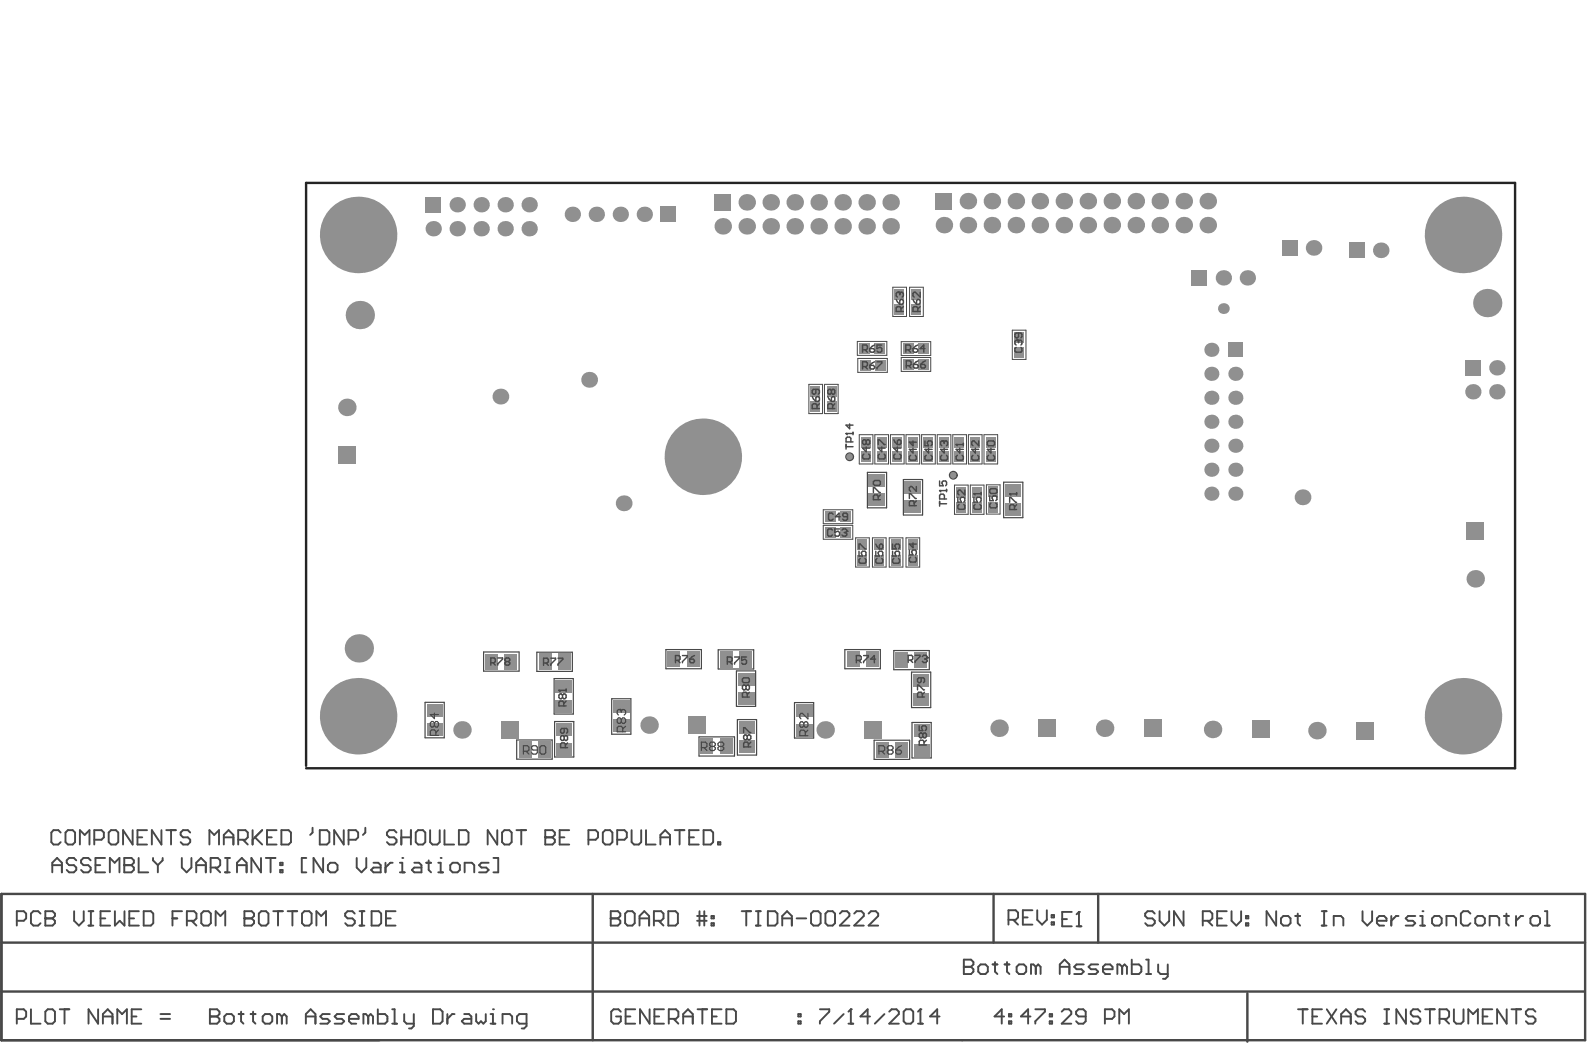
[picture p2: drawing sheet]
<svg xmlns="http://www.w3.org/2000/svg" width="280mm" height="185mm" viewBox="0 0 280 185" stroke-linecap="round" stroke-linejoin="round" font-family="sans-serif">
<g fill="#909090">
<circle cx="213.7" cy="87.1" r="1.25"/>
<circle cx="213.7" cy="70.2" r="1.25"/>
<circle cx="84.9" cy="36.1" r="1.35"/>
<circle cx="264" cy="64.9" r="1.35"/>
<circle cx="264" cy="69.1" r="1.35"/>
<circle cx="213.7" cy="82.9" r="1.25"/>
<circle cx="213.7" cy="78.6" r="1.25"/>
<circle cx="213.7" cy="74.4" r="1.25"/>
<circle cx="213.7" cy="65.9" r="1.25"/>
<circle cx="213.7" cy="61.7" r="1.25"/>
<circle cx="176.2" cy="128.5" r="1.54"/>
<circle cx="152.9" cy="39.9" r="1.46"/>
<circle cx="135.9" cy="39.9" r="1.46"/>
<circle cx="105.2" cy="37.8" r="1.35"/>
<circle cx="88.3" cy="70" r="1.4"/>
<circle cx="84.9" cy="40.3" r="1.35"/>
<circle cx="81.5" cy="128.7" r="1.54"/>
<circle cx="61.2" cy="71.9" r="1.54"/>
<circle cx="220" cy="49" r="1.35"/>
<circle cx="152.9" cy="35.7" r="1.46"/>
<circle cx="135.9" cy="35.7" r="1.46"/>
<circle cx="217.9" cy="87.1" r="1.25"/>
<circle cx="217.9" cy="70.2" r="1.25"/>
<circle cx="204.6" cy="39.7" r="1.46"/>
<circle cx="208.8" cy="39.7" r="1.46"/>
<circle cx="196.1" cy="39.7" r="1.46"/>
<circle cx="191.9" cy="39.7" r="1.46"/>
<circle cx="175" cy="39.7" r="1.46"/>
<circle cx="179.2" cy="39.7" r="1.46"/>
<circle cx="183.4" cy="39.7" r="1.46"/>
<circle cx="166.5" cy="39.7" r="1.46"/>
<circle cx="170.7" cy="39.7" r="1.46"/>
<circle cx="93.3" cy="36.1" r="1.35"/>
<circle cx="89.1" cy="36.1" r="1.35"/>
<circle cx="80.6" cy="36.1" r="1.35"/>
<circle cx="260.2" cy="102.1" r="1.54"/>
<circle cx="259.8" cy="69.1" r="1.35"/>
<circle cx="243.5" cy="44.2" r="1.38"/>
<circle cx="232.3" cy="128.9" r="1.54"/>
<circle cx="229.8" cy="87.7" r="1.4"/>
<circle cx="231.7" cy="43.7" r="1.38"/>
<circle cx="217.9" cy="82.9" r="1.25"/>
<circle cx="217.9" cy="78.6" r="1.25"/>
<circle cx="217.9" cy="74.4" r="1.25"/>
<circle cx="217.9" cy="65.9" r="1.25"/>
<circle cx="215.8" cy="54.4" r=".95"/>
<circle cx="194.8" cy="128.5" r="1.54"/>
<circle cx="157.1" cy="39.9" r="1.46"/>
<circle cx="148.6" cy="39.9" r="1.46"/>
<circle cx="140.2" cy="39.9" r="1.46"/>
<circle cx="144.4" cy="39.9" r="1.46"/>
<circle cx="127.5" cy="39.9" r="1.46"/>
<circle cx="114.5" cy="127.9" r="1.54"/>
<circle cx="110" cy="88.8" r="1.4"/>
<circle cx="109.4" cy="37.8" r="1.35"/>
<circle cx="113.6" cy="37.8" r="1.35"/>
<circle cx="93.3" cy="40.3" r="1.35"/>
<circle cx="101" cy="37.8" r="1.35"/>
<circle cx="89.1" cy="40.3" r="1.35"/>
<circle cx="80.6" cy="40.3" r="1.35"/>
<circle cx="76.4" cy="40.3" r="1.35"/>
<circle cx="215.8" cy="49" r="1.35"/>
<circle cx="204.6" cy="35.5" r="1.46"/>
<circle cx="208.8" cy="35.5" r="1.46"/>
<circle cx="196.1" cy="35.5" r="1.46"/>
<circle cx="191.9" cy="35.5" r="1.46"/>
<circle cx="175" cy="35.5" r="1.46"/>
<circle cx="179.2" cy="35.5" r="1.46"/>
<circle cx="183.4" cy="35.5" r="1.46"/>
<circle cx="170.7" cy="35.5" r="1.46"/>
<circle cx="157.1" cy="35.7" r="1.46"/>
<circle cx="148.6" cy="35.7" r="1.46"/>
<circle cx="140.2" cy="35.7" r="1.46"/>
<circle cx="144.4" cy="35.7" r="1.46"/>
<circle cx="200.3" cy="39.7" r="1.46"/>
<circle cx="187.7" cy="39.7" r="1.46"/>
<circle cx="213" cy="39.7" r="1.46"/>
<circle cx="213.9" cy="128.7" r="1.54"/>
<circle cx="145.6" cy="128.7" r="1.54"/>
<circle cx="131.7" cy="39.9" r="1.46"/>
<circle cx="103.9" cy="67" r="1.4"/>
<circle cx="258.1" cy="126.3" r="6.7"/>
<circle cx="258.1" cy="41.4" r="6.7"/>
<circle cx="200.3" cy="35.5" r="1.46"/>
<circle cx="187.7" cy="35.5" r="1.46"/>
<circle cx="213" cy="35.5" r="1.46"/>
<circle cx="131.7" cy="35.7" r="1.46"/>
<circle cx="63.2" cy="126.3" r="6.7"/>
<circle cx="63.2" cy="41.4" r="6.7"/>
<circle cx="124" cy="80.6" r="6.7"/>
<circle cx="149.9" cy="80.6" r=".61"/>
<circle cx="168.1" cy="83.8" r=".61"/>
<circle cx="262.3" cy="53.5" r="2.5"/>
<circle cx="63.3" cy="114.4" r="2.5"/>
<circle cx="63.5" cy="55.6" r="2.5"/>
</g>
<g fill="#909090">
<path d="M59.7 78.8h3v3h-3z" fill-rule="evenodd"/>
<path d="M239.2 127.3h3.1v3.1h-3.1z" fill-rule="evenodd"/>
<path d="M201.8 126.9h3v3.1h-3z" fill-rule="evenodd"/>
<path d="M75.1 34.8h2.6v2.7h-2.6z" fill-rule="evenodd"/>
<path d="M258.7 92.1h3.1v3.1h-3.1z" fill-rule="evenodd"/>
<path d="M258.4 63.5h2.7v2.7h-2.7z" fill-rule="evenodd"/>
<path d="M220.8 127.1h3.1v3.1h-3.1z" fill-rule="evenodd"/>
<path d="M216.6 60.5h2.6v2.5h-2.6z" fill-rule="evenodd"/>
<path d="M183.2 126.9h3v3.1h-3z" fill-rule="evenodd"/>
<path d="M152.5 127.2h3v3.1h-3z" fill-rule="evenodd"/>
<path d="M121.4 126.3h3.1v3.1h-3.1z" fill-rule="evenodd"/>
<path d="M88.4 127.2h3.1v3.1h-3.1z" fill-rule="evenodd"/>
<path d="M210.2 47.7h2.7v2.7h-2.7z" fill-rule="evenodd"/>
<path d="M165 34h2.9v2.9h-2.9z" fill-rule="evenodd"/>
<path d="M126 34.3h2.9v2.8h-2.9z" fill-rule="evenodd"/>
<path d="M238 42.8h2.7v2.7h-2.7z" fill-rule="evenodd"/>
<path d="M226.1 42.4h2.8v2.7h-2.8z" fill-rule="evenodd"/>
<path d="M116.5 36.5h2.7v2.7h-2.7z" fill-rule="evenodd"/>
<path d="M178.9 58.6h1.7v1.8h-1.7z" fill-rule="evenodd"/>
<path d="M171.5 85.9h1.7v1.8h-1.7z" fill-rule="evenodd"/>
<path d="M168.7 85.9h1.7v1.8h-1.7z" fill-rule="evenodd"/>
<path d="M168.4 79.6h1.7v1.9h-1.7z" fill-rule="evenodd"/>
<path d="M165.7 79.6h1.7v1.9h-1.7z" fill-rule="evenodd"/>
<path d="M154.7 79.6h1.7v1.9h-1.7z" fill-rule="evenodd"/>
<path d="M151.9 79.6h1.7v1.9h-1.7z" fill-rule="evenodd"/>
<path d="M148.2 93h1.9v1.8h-1.9z" fill-rule="evenodd"/>
<path d="M148.2 90.3h1.9v1.7h-1.9z" fill-rule="evenodd"/>
<path d="M145.6 93h1.8v1.8h-1.8z" fill-rule="evenodd"/>
<path d="M145.6 90.3h1.8v1.7h-1.8z" fill-rule="evenodd"/>
<path d="M178.9 61.2h1.7v1.9h-1.7z" fill-rule="evenodd"/>
<path d="M171.5 88.6h1.7v1.8h-1.7z" fill-rule="evenodd"/>
<path d="M168.7 88.6h1.7v1.8h-1.7z" fill-rule="evenodd"/>
<path d="M168.4 77.1h1.7v1.8h-1.7z" fill-rule="evenodd"/>
<path d="M165.7 77.1h1.7v1.8h-1.7z" fill-rule="evenodd"/>
<path d="M161.2 131.2h2.8v2.2h-2.8z" fill-rule="evenodd"/>
<path d="M161.2 127.8h2.8v2.3h-2.8z" fill-rule="evenodd"/>
<path d="M162 63.4h1.8v1.8h-1.8z" fill-rule="evenodd"/>
<path d="M162 60.6h1.8v1.8h-1.8z" fill-rule="evenodd"/>
<path d="M157.8 51h1.7v1.9h-1.7z" fill-rule="evenodd"/>
<path d="M157.8 53.6h1.7v1.8h-1.7z" fill-rule="evenodd"/>
<path d="M154.7 77.1h1.7v1.8h-1.7z" fill-rule="evenodd"/>
<path d="M151.3 95.2h1.7v1.8h-1.7z" fill-rule="evenodd"/>
<path d="M151.3 97.9h1.7v1.8h-1.7z" fill-rule="evenodd"/>
<path d="M151.9 77.1h1.7v1.8h-1.7z" fill-rule="evenodd"/>
<path d="M151.6 63.6h1.9v1.7h-1.9z" fill-rule="evenodd"/>
<path d="M151.6 60.6h1.8v1.7h-1.8z" fill-rule="evenodd"/>
<path d="M145.8 68.2h1.7v1.8h-1.7z" fill-rule="evenodd"/>
<path d="M145.8 70.8h1.7v1.8h-1.7z" fill-rule="evenodd"/>
<path d="M161.3 115h2.3v2.8h-2.3z" fill-rule="evenodd"/>
<path d="M157.8 130.9h2.3v2.8h-2.3z" fill-rule="evenodd"/>
<path d="M157.9 115h2.3v2.8h-2.3z" fill-rule="evenodd"/>
<path d="M154.4 130.9h2.3v2.8h-2.3z" fill-rule="evenodd"/>
<path d="M121.1 114.9h2.3v2.8h-2.3z" fill-rule="evenodd"/>
<path d="M117.7 114.9h2.3v2.8h-2.3z" fill-rule="evenodd"/>
<path d="M174.3 85.9h1.8v1.8h-1.8z" fill-rule="evenodd"/>
<path d="M173.9 79.6h1.7v1.9h-1.7z" fill-rule="evenodd"/>
<path d="M171.2 79.6h1.7v1.9h-1.7z" fill-rule="evenodd"/>
<path d="M162.9 79.6h1.7v1.9h-1.7z" fill-rule="evenodd"/>
<path d="M160.2 79.6h1.7v1.9h-1.7z" fill-rule="evenodd"/>
<path d="M157.4 79.6h1.7v1.9h-1.7z" fill-rule="evenodd"/>
<path d="M108.1 126.9h2.9v2.3h-2.9z" fill-rule="evenodd"/>
<path d="M108.1 123.5h2.9v2.3h-2.9z" fill-rule="evenodd"/>
<path d="M98 123.4h2.9v2.3h-2.9z" fill-rule="evenodd"/>
<path d="M98 120h2.9v2.3h-2.9z" fill-rule="evenodd"/>
<path d="M177.3 85.4h2.8v2.3h-2.8z" fill-rule="evenodd"/>
<path d="M174.3 88.5h1.8v1.8h-1.8z" fill-rule="evenodd"/>
<path d="M173.9 77.1h1.7v1.8h-1.7z" fill-rule="evenodd"/>
<path d="M161.1 118.9h2.8v2.3h-2.8z" fill-rule="evenodd"/>
<path d="M161.1 122.3h2.8v2.3h-2.8z" fill-rule="evenodd"/>
<path d="M160.2 97.9h1.7v1.8h-1.7z" fill-rule="evenodd"/>
<path d="M160.2 95.2h1.7v1.8h-1.7z" fill-rule="evenodd"/>
<path d="M159.6 84.8h2.9v2.3h-2.9z" fill-rule="evenodd"/>
<path d="M171.2 77.1h1.7v1.8h-1.7z" fill-rule="evenodd"/>
<path d="M162.9 77.1h1.7v1.8h-1.7z" fill-rule="evenodd"/>
<path d="M160.2 77.1h1.7v1.8h-1.7z" fill-rule="evenodd"/>
<path d="M160.7 51h1.8v1.9h-1.8z" fill-rule="evenodd"/>
<path d="M160.7 53.6h1.8v1.8h-1.8z" fill-rule="evenodd"/>
<path d="M157.2 97.9h1.7v1.8h-1.7z" fill-rule="evenodd"/>
<path d="M157.2 95.2h1.7v1.8h-1.7z" fill-rule="evenodd"/>
<path d="M154.2 95.2h1.8v1.8h-1.8z" fill-rule="evenodd"/>
<path d="M154.2 97.9h1.8v1.8h-1.8z" fill-rule="evenodd"/>
<path d="M153.3 87h2.8v2.3h-2.8z" fill-rule="evenodd"/>
<path d="M153.3 83.7h2.8v2.2h-2.8z" fill-rule="evenodd"/>
<path d="M157.4 77.1h1.7v1.8h-1.7z" fill-rule="evenodd"/>
<path d="M154.3 63.6h1.9v1.7h-1.9z" fill-rule="evenodd"/>
<path d="M154.2 60.6h1.9v1.7h-1.9z" fill-rule="evenodd"/>
<path d="M140.4 124.3h2.9v2.2h-2.9z" fill-rule="evenodd"/>
<path d="M140.4 127.6h2.9v2.3h-2.9z" fill-rule="evenodd"/>
<path d="M143 68.2h1.7v1.8h-1.7z" fill-rule="evenodd"/>
<path d="M143 70.8h1.7v1.8h-1.7z" fill-rule="evenodd"/>
<path d="M98.1 127.6h2.8v2.3h-2.8z" fill-rule="evenodd"/>
<path d="M75.3 124.2h2.8v2.3h-2.8z" fill-rule="evenodd"/>
<path d="M75.3 127.6h2.8v2.3h-2.8z" fill-rule="evenodd"/>
<path d="M177.3 88.8h2.8v2.3h-2.8z" fill-rule="evenodd"/>
<path d="M159.6 88.2h2.9v2.3h-2.9z" fill-rule="evenodd"/>
<path d="M149.4 114.9h2.2v2.8h-2.2z" fill-rule="evenodd"/>
<path d="M152.7 114.9h2.3v2.8h-2.3z" fill-rule="evenodd"/>
<path d="M126.9 130.3h2.3v2.8h-2.3z" fill-rule="evenodd"/>
<path d="M123.6 130.3h2.2v2.8h-2.2z" fill-rule="evenodd"/>
<path d="M127 114.9h2.3v2.8h-2.3z" fill-rule="evenodd"/>
<path d="M94.9 130.8h2.2v2.9h-2.2z" fill-rule="evenodd"/>
<path d="M98.1 131h2.8v2.3h-2.8z" fill-rule="evenodd"/>
<path d="M95 115.3h2.3v2.9h-2.3z" fill-rule="evenodd"/>
<path d="M98.4 115.3h2.3v2.9h-2.3z" fill-rule="evenodd"/>
<path d="M85.6 115.3h2.2v2.8h-2.2z" fill-rule="evenodd"/>
<path d="M88.9 115.3h2.3v2.8h-2.3z" fill-rule="evenodd"/>
<path d="M130.4 127.2h2.8v2.3h-2.8z" fill-rule="evenodd"/>
<path d="M130.2 118.7h2.8v2.3h-2.8z" fill-rule="evenodd"/>
<path d="M130.2 122.1h2.8v2.2h-2.8z" fill-rule="evenodd"/>
<path d="M159.3 63.4h1.9v1.8h-1.9z" fill-rule="evenodd"/>
<path d="M159.3 60.6h1.9v1.8h-1.9z" fill-rule="evenodd"/>
<path d="M130.4 130.6h2.8v2.3h-2.8z" fill-rule="evenodd"/>
<path d="M130.4 114.9h2.3v2.8h-2.3z" fill-rule="evenodd"/>
<path d="M91.5 130.8h2.3v2.9h-2.3z" fill-rule="evenodd"/>
</g>
<path d="M54 135.1v-102.8h213.2v103.2h-213.2" fill="none" stroke="#242424" stroke-width=".42"/>
<g fill="none" stroke="#484848" stroke-width=".18">
<path d="M157.5 50.7h2.4v5.1h-2.4zM160.4 50.7h2.5v5.1h-2.5zM178.6 58.2h2.4v5.2h-2.4zM142.7 67.8h2.4v5.2h-2.4zM145.4 67.8h2.4v5.2h-2.4zM151.2 60.2h5.2v2.5h-5.2zM151.3 63.2h5.2v2.5h-5.2zM151.6 76.7h2.4v5.1h-2.4zM154.3 76.7h2.4v5.1h-2.4zM157.1 76.7h2.4v5.1h-2.4zM159 60.3h5.2v2.4h-5.2zM159 63.1h5.2v2.4h-5.2z"/>
<path d="M159.8 76.7h2.4v5.1h-2.4zM162.6 76.7h2.4v5.1h-2.4zM165.3 76.7h2.4v5.1h-2.4zM168.1 76.7h2.4v5.1h-2.4zM170.8 76.7h2.4v5.1h-2.4zM173.6 76.7h2.4v5.1h-2.4zM145.2 89.9h5.2v2.5h-5.2zM145.2 92.7h5.2v2.4h-5.2zM150.9 94.9h2.4v5.1h-2.4zM153.9 94.9h2.4v5.1h-2.4zM156.9 94.9h2.4v5.1h-2.4zM159.8 94.9h2.4v5.1h-2.4z"/>
<path d="M168.4 85.6h2.4v5.1h-2.4zM171.2 85.6h2.4v5.1h-2.4zM174 85.5h2.4v5.2h-2.4z"/>
</g>
<path d="M.3 157.7h279.3v25.8h-279.3zM104.6 157.7v25.8M175.3 157.7v8.6M193.7 157.7v8.6M.3 174.9h279.2M.3 166.3h279.3M220 175.2v8.5" fill="none" stroke="#484848" stroke-width=".42"/>
<g fill="none" stroke="#484848" stroke-width=".21">
<path d="M153 83.3h3.4v6.3h-3.4zM159.3 84.6h3.4v6.2h-3.4zM177 85.1h3.4v6.2h-3.4zM85.3 115h6.3v3.4h-6.3zM94.7 115h6.3v3.4h-6.3zM97.7 119.7h3.4v6.3h-3.4zM117.5 114.6h6.2v3.4h-6.2zM126.7 114.6h6.2v3.4h-6.2zM129.9 118.3h3.4v6.3h-3.4zM149 114.6h6.3v3.4h-6.3zM157.7 114.7h6.2v3.4h-6.2zM160.8 118.6h3.4v6.2h-3.4z"/>
<path d="M75 123.9h3.4v6.2h-3.4zM91.1 130.5h6.3v3.4h-6.3zM97.8 127.3h3.4v6.2h-3.4zM107.9 123.2h3.4v6.3h-3.4zM123.3 130h6.3v3.4h-6.3zM130.1 126.9h3.4v6.3h-3.4zM140.1 123.9h3.4v6.3h-3.4zM154.2 130.6h6.2v3.4h-6.2zM160.9 127.4h3.4v6.3h-3.4z"/>
</g>
<g fill="none" stroke="#484848" stroke-width=".34">
<path d="M225.1 160.7v2.6l-1.7-2.6v2.6M225.9 162l.5-.4h.8l.4 .4v.8l-.4 .5h-.8l-.5-.5zM228.5 161.6h.8M228.9 161.1v1.7l.4 .5M233.1 163.3h.9M233.1 160.7h.9M233.6 160.7v2.6M235.3 163.3v-1.7h1.2l.4 .4v1.3M240.3 160.7v1.7l.9 .9 .8-.9v-1.7M242.9 162.4h1.7v-.4l-.5-.4h-.8l-.4 .4v.8l.4 .5h.8M245.4 161.6v1.7M246.7 161.6h-.4l-.9 .8"/>
<path d="M249.6 161.6h-1.2l-.5 .4 .5 .4h.8l.4 .4-.4 .5h-1.3M250.5 163.3h.8M250.5 161.6h.4v1.7"/>
</g>
<circle cx="250.9" cy="160.7" r=".17" fill="#484848"/>
<g fill="none" stroke="#484848" stroke-width=".34">
<path d="M187.4 162.1h.8M189 160.9h-1.6v2.5h1.6M189.9 163.4h.8M190.3 160.9v2.5M252.6 162l.4-.4h.9l.4 .4v.8l-.4 .5h-.9l-.4-.5zM255.1 163.3v-1.7h1.3l.4 .4v1.3M259.4 161.1l-.5-.4h-.8l-.4 .4v1.7l.4 .5h.8l.5-.5M260.2 162l.4-.4h.9l.4 .4v.8l-.4 .5h-.9l-.4-.5zM262.8 163.3v-1.7h1.2l.4 .4v1.3M265.3 161.6h.8M265.7 161.1v1.7l.4 .5M267.4 161.6v1.7"/>
<path d="M268.7 161.6h-.4l-.9 .8M270 162l.4-.4h.8l.4 .4v.8l-.4 .5h-.8l-.4-.5zM272.5 163.3h.8M272.5 160.7h.4v2.6"/>
</g>
<g fill="none" stroke="#484848" stroke-width=".25">
<path d="M158.1 52.8l.6 .9M158.5 51.6h.1M158.5 51.6h-.2l-.2 .2v.4l.2 .2M158.5 51.6l.2 .2M158.7 53l.2-.2h.2l.2 .2v.5l-.2 .2h-.4zM158.7 51.8l.2-.2h.2l.2 .2v.4l-.2 .2M158.7 51.8v.2M158.9 54.9v-.6l-.2-.2h-.4l-.2 .2v.6h1.2M159.3 54.1l-.4 .4M179.7 58.7v.7l-.3 .2h-.2l-.2-.2v-.4l.2-.3h.9l.1 .3v.4l-.1 .2M152.8 77.8l-.2-.2h-.2l-.2 .2v.4l.2 .2h.2l.2-.2M152.8 77.8l.2-.2h.2l.2 .2v.4l-.2 .2h-.2l-.2-.2"/>
<path d="M152.8 78.8v.9l-.6-.7h1.2M152.8 77.8v.4M154.9 78.4v-.8h.2l.9 .8h.1M155.5 78.8v.9l-.6-.7h1.2M166.3 77.8h.1M166.3 77.8h-.2l-.2 .2v.4l.2 .2M166.3 77.8l.2 .2M166.5 79v.9l-.6-.6h1.2M166.5 78l.3-.2h.2l.1 .2v.4l-.1 .2M166.5 78v.2M168.7 78.4h.1M168.7 78.4h1.2"/>
<path d="M168.7 78.4l.2 .2M169.3 79v.9l-.6-.6h1.2M169.9 78.2v.4M179.2 61.3l-.2 .2v.4l.2 .2h.9l.1-.2v-.4l-.1-.2M179.4 60h.1M179.4 60h-.2l-.2 .2v.4l.2 .3M179.4 60l.3 .2M179.7 60.2l.2-.2h.2l.1 .2v.4l-.1 .3M179.7 60.2v.2M151.5 96.8v-.8h.2l.9 .8h.1M151.5 97.2v.9h.7l-.3-.4v-.3l.3-.2h.4l.1 .2v.5l-.1 .2M151.7 98.5l-.2 .2v.4l.2 .3h.9l.1-.3v-.4l-.1-.2"/>
<path d="M152.4 80.1l-.2 .2v.4l.2 .3h.8l.2-.3v-.4l-.2-.2M155.1 80.1l-.2 .2v.4l.2 .3h.9l.1-.3v-.4l-.1-.2M165.7 86.5h.1M165.7 84.8v.9h.7l-.2-.4v-.2l.2-.3h.4l.2 .3v.4l-.2 .2M165.7 88.4v.9M165.7 88.9h1.3M165.7 86.5l.2 .2M165.7 86.5h1.3M166.1 80.3l-.2 .2v.5l.2 .2h.9l.1-.2v-.5l-.1-.2M166.6 88v-.6l-.2-.2h-.5l-.2 .2v.6h1.3M167 86.3v.4M168.9 80.3l-.2 .2v.5l.2 .2h.8l.2-.2v-.5l-.2-.2"/>
<path d="M169 87.7v.9h.6l-.2-.7 .2-.2h.4l.2 .2v.5l-.2 .2M169.2 89l-.2 .2v.4l.2 .2h.8l.2-.2v-.4l-.2-.2M170.2 86.4v.9l-.8-.9h-.2l-.2 .3v.4l.2 .2M171.8 87.1h.1M171.8 87.7v.9h.6l-.2-.5v-.2l.2-.2h.4l.3 .2v.5l-.3 .2M171.8 87.1h1.3M171.8 87.1l.2 .2M172 89l-.2 .2v.4l.2 .2h.8l.3-.2v-.4l-.3-.2M173.1 86.9v.4M131 119.8l.2-.2h.8l.2 .2v.4l-.2 .2h-.8l-.2-.2zM162.5 119.6v.6l-.2 .2h-.2l-.3-.2v-.4l.3-.2h.8l.2 .2v.4l-.2 .2M131.2 129.2v-.8h.2l.8 .8h.2"/>
<path d="M131.6 121l-.2-.2h-.2l-.2 .2v.5l.2 .2h.2l.2-.2M131.6 121l.2-.2h.2l.2 .2v.5l-.2 .2h-.2l-.2-.2M131.6 121v.5M131.8 129.8l-.2-.2h-.2l-.2 .2v.5l.2 .2h.2l.2-.2M131.8 123v-.7l-.2-.2h-.4l-.2 .2v.7h1.2M131.8 129.8l.2-.2h.2l.2 .2v.5l-.2 .2h-.2l-.2-.2M131.8 129.8v.5M132 131.8v-.7l-.2-.2h-.4l-.2 .2v.7h1.2M132.2 122.1l-.4 .4M132.4 130.9l-.4 .4M161.8 121.7v-.9h.3l.8 .9h.2M162.1 128v.9h.7l-.2-.4v-.3l.2-.2h.4l.2 .2v.5l-.2 .2"/>
<path d="M162.7 123v-.7l-.2-.2h-.4l-.3 .2v.7h1.3M162.8 129.5l-.2-.2h-.2l-.3 .2v.4l.3 .2h.2l.2-.2M162.8 129.5l.2-.2h.2l.2 .2v.4l-.2 .2h-.2l-.2-.2M162.8 129.5v.4M163 131.4v-.6l-.2-.2h-.4l-.3 .2v.6h1.3M163.1 122.1l-.4 .4M163.4 130.6l-.4 .4"/>
</g>
<path d="M141.8 127.6l-.3-.3h-.2l-.2 .3v.4l.2 .3h.2l.3-.3M141.8 127.6l.2-.3h.3l.2 .3v.4l-.2 .3h-.3l-.2-.3M141.8 127.6v.4M142 129.8v-.8l-.2-.2h-.5l-.2 .2v.8h1.4M142.5 125.8v1l-1-1h-.2l-.2 .3v.4l.2 .3M142.5 128.8l-.5 .5" fill="none" stroke="#484848" stroke-width=".21"/>
<circle cx="190.3" cy="160.9" r=".17" fill="#484848"/>
<g fill="none" stroke="#484848" stroke-width=".34">
<path d="M144.6 178h1.7v.4l-1.7 1.7v.5M148.8 178.9l-1.7 1.7M150.1 178v2.6M177.9 162.2h1.2l.5-.4v-.8l-.5-.4h-1.2v2.5M178.7 162.2l.9 .9M180.4 161.8h.9M182.1 160.6h-1.7v2.5h1.7M183 160.6v1.6l.8 .9 .8-.9v-1.6M185.5 162.7h.4v.4h-.4zM185.5 161.4h.4v.4h-.4zM190.3 160.9l-.4 .4M203.7 161.1l-.4-.4h-.9l-.4 .4v.5l.4 .4h.9l.4 .4v.4l-.4 .5h-.9l-.4-.5"/>
<path d="M204.5 160.7v1.7l.9 .9 .8-.9v-1.7M208.8 160.7v2.6l-1.7-2.6v2.6M212.2 162.4h1.2l.4-.4v-.9l-.4-.4h-1.2v2.6M213 162.4l.8 .9M214.7 162h.8M216.4 160.7h-1.7v2.6h1.7M217.2 160.7v1.7l.9 .9 .8-.9v-1.7M219.8 161.6h.4v.4h-.4zM219.8 162.8h.4v.5h-.4zM149.7 180.6h.8"/>
</g>
<g fill="none" stroke="#484848" stroke-width=".25">
<path d="M161 52.8l.7 .9M161.7 53l.2-.2h.2l.2 .2v.5l-.2 .2h-.4zM161.9 54.9v-.6l-.2-.2h-.4l-.3 .2v.6h1.3M162.3 51.6v.8l-.8-.8h-.2l-.3 .2v.4l.3 .2M162.3 54.1l-.4 .4M143.3 70l.6 .8M143.9 68.7v.6l-.2 .2h-.2l-.2-.2v-.4l.2-.2h.8l.2 .2v.4l-.2 .2M143.9 70.2l.2-.2h.2l.2 .2v.4l-.2 .2h-.4zM144.1 72.1v-.7l-.2-.2h-.4l-.2 .2v.7h1.2M144.5 71.2l-.4 .4M149.2 76.5h.1M149.2 78.4v.8"/>
<path d="M149.2 78.8h1.3M149.2 76.5l.2 .2M149.2 76.5h1.3M149.9 74.8v.8l-.7-.6h1.3M150.1 77.9v-.6l-.2-.2h-.5l-.2 .2v.6h1.3M150.5 76.3v.4M159.8 61.7h.6l.2-.2v-.4l-.2-.2h-.6v1.2M159.9 64.5h.6l.2-.2v-.4l-.2-.2h-.6v1.2M160.2 61.7l.4 .4M160.3 64.5l.4 .4M161 61.5h.7l.2 .2v.2l-.2 .2h-.4l-.3-.2zM161 77.8v.8l-.6-.6h1.2"/>
<path d="M161 79v.9l-.6-.6h1.2M161.1 64.3h.7l.2 .2v.2l-.2 .2h-.5l-.2-.2zM161.9 60.9l-.9 .6M162 63.7l-.9 .6M162.4 64.3h.6l.2 .2v.2l-.2 .2h-.4l-.2-.2zM163.2 61.5h-.9l.6-.6v1.2M163.2 77.8v.8h.6l-.2-.6 .2-.2h.4l.2 .2v.4l-.2 .2M163.2 63.7l-.8 .6M163.8 79v.9l-.6-.6h1.2M174.2 78l.2-.2h.8l.2 .2v.4l-.2 .2h-.8l-.2-.2zM174.8 79v.9l-.6-.6h1.2M146.8 93.5l-.2-.2h-.4l-.2 .2v.9l.2 .2h.4l.2-.2"/>
<path d="M148.1 93.3h-.9v.6l.7-.2 .2 .2v.5l-.2 .2h-.4l-.3-.2M148.5 93.5l.2-.2h.4l.3 .2v.2M148.9 93.9h.2M149.1 93.9l.3 .2v.3l-.3 .2h-.4l-.2-.2M149.4 93.7h.1M149.4 93.7l-.3 .2M154.1 85l.2-.2h.8l.2 .2v.4l-.2 .2h-.8l-.2-.2zM154.1 86.9v-.9h.2l.8 .9h.2M154.5 96l.6 .8M154.5 97.2v.9h.6l-.2-.4v-.3l.2-.2h.4l.2 .2v.5l-.2 .2M154.7 98.5l-.2 .2v.4l.2 .3h.8l.2-.3v-.4l-.2-.2M154.9 88.1v-.6l-.2-.2h-.4l-.2 .2v.6h1.2"/>
<path d="M155.1 96.2l.2-.2h.2l.2 .2v.4l-.2 .2h-.4zM155.3 87.3l-.4 .4M157.4 96v.8h.7l-.2-.6 .2-.2h.4l.2 .2v.4l-.2 .2M157.4 97.2v.9h.7l-.2-.4v-.3l.2-.2h.4l.2 .2v.5l-.2 .2M157.7 98.5l-.3 .2v.4l.3 .3h.8l.2-.3v-.4l-.2-.2M160.4 87.9v-.8h.2l.9 .8h.1M160.4 97v.9h.6l-.2-.7 .2-.2h.5l.1 .2v.5l-.1 .2M160.6 80.3l-.2 .2v.5l.2 .2h.9l.1-.2v-.5l-.1-.2M160.6 98.3l-.2 .2v.4l.2 .2h.9l.1-.2v-.4l-.1-.2M161 95.8v.8l-.6-.6h1.2M161.3 89.2v-.6l-.3-.2h-.4l-.2 .2v.6h1.2M161.6 85.8v.9l-.8-.9h-.2l-.2 .2v.4l.2 .3"/>
<path d="M161.6 88.4l-.3 .4M163.4 80.3l-.2 .2v.5l.2 .2h.8l.2-.2v-.5l-.2-.2M174.4 80.3l-.2 .2v.5l.2 .2h.8l.2-.2v-.5l-.2-.2M174.6 86.4l.2-.2h.8l.2 .2v.4l-.2 .2h-.8l-.2-.2zM174.6 87.5v.8h.6l-.2-.4v-.2l.2-.2h.4l.2 .2v.4l-.2 .2M174.8 88.7l-.2 .2v.5l.2 .2h.8l.2-.2v-.5l-.2-.2M178.1 87.1h.1M178.1 88.6v-.8h.2l.8 .8h.2M178.1 87.1h1.2M178.1 87.1l.2 .2M178.9 89.9v-.7l-.2-.2h-.4l-.2 .2v.7h1.2M179.3 89l-.4 .5"/>
<path d="M179.3 86.9v.4M86.6 116.9h.6l.2-.2v-.4l-.2-.2h-.6v1.2M87 116.9l.4 .4M87.8 116.1h.8v.2l-.8 .8v.2M89.3 116.7l-.2-.2v-.2l.2-.2h.4l.2 .2v.2l-.2 .2M89.3 116.7l-.2 .2v.2l.2 .2h.4l.2-.2v-.2l-.2-.2M89.3 116.7h.4M95.9 116.9h.6l.2-.2v-.4l-.2-.2h-.6v1.3M96.3 116.9l.4 .5M97.1 116.1h.9v.2l-.9 .9v.2M98.4 116.1h.9v.2l-.9 .9v.2M119.2 116.5h.5l.3-.2v-.5l-.3-.2h-.5v1.3"/>
<path d="M119.5 116.5l.5 .4M120.4 115.6h.8v.2l-.8 .9v.2M121.6 116.3h.7l.2 .2v.2l-.2 .2h-.4l-.3-.2zM122.5 115.6l-.9 .7M98.6 121.8h.1M98.6 121.8h1.3M98.6 121.8l.2 .2M99.2 122.6l-.2-.2h-.2l-.2 .2v.4l.2 .2h.2l.2-.2M99.2 122.6l.2-.2h.2l.3 .2v.4l-.3 .2h-.2l-.2-.2M99.2 122.6v.4M99.4 124.5v-.6l-.2-.2h-.4l-.2 .2v.6h1.3M99.5 128.5v.6l-.2 .2h-.2l-.2-.2v-.4l.2-.2h.8l.2 .2v.4l-.2 .2"/>
<path d="M99.5 130l-.2-.2h-.2l-.2 .2v.4l.2 .2h.2l.2-.2M99.5 130l.2-.2h.2l.2 .2v.4l-.2 .2h-.2l-.2-.2M99.5 130v.4M99.7 131.9v-.7l-.2-.2h-.4l-.2 .2v.7h1.2M99.9 123.7l-.5 .4M99.9 121.6v.4M100.1 131l-.4 .5"/>
</g>
<g fill="none" stroke="#484848" stroke-width=".21">
<path d="M76.6 127.5l-.2-.2h-.3l-.2 .2v.5l.2 .2h.3l.2-.2M76.6 127.5l.3-.2h.2l.2 .2v.5l-.2 .2h-.2l-.3-.2M76.6 125.8v1l-.7-.8h1.4M76.6 127.5v.5M76.9 129.7v-.7l-.3-.3h-.5l-.2 .3v.7h1.4M77.3 128.7l-.4 .5M109.3 125.2h.1M109.3 125.2h-.2l-.2 .2v.5l.2 .2M109.3 125.2l.3 .2M109.6 126.9l-.3-.3h-.2l-.2 .3v.5l.2 .2h.2l.3-.2M109.6 126.9l.2-.3h.3l.2 .3v.5l-.2 .2h-.3l-.2-.2M109.6 125.4l.2-.2h.3l.2 .2v.5l-.2 .2"/>
<path d="M109.6 125.4v.2M109.6 126.9v.5M109.8 129.1v-.7l-.2-.3h-.5l-.2 .3v.7h1.4M110.3 128.1l-.5 .5"/>
</g>
<circle cx="150.1" cy="178" r=".17" fill="#484848"/>
<path d="M150.1 178l-.4 .4M153.5 179.3h-1.7l1.2-1.3v2.6M156 178.9l-1.7 1.7M156.9 178.4l.4-.4h.8l.4 .4v.5l-1.6 1.7h1.6M159.4 178.4l.4-.4h.9l.4 .4v1.7l-.4 .5h-.9l-.4-.5zM162.4 178v2.6M161.9 180.6h.9" fill="none" stroke="#484848" stroke-width=".34"/>
<circle cx="162.4" cy="178" r=".17" fill="#484848"/>
<g fill="none" stroke="#484848" stroke-width=".34">
<path d="M107.7 160.7v2.6h1.3l.4-.5v-.4l-.4-.4h-1.3M109.5 178.4l-.4-.4h-.9l-.4 .4v1.7l.4 .5h.9l.4-.5v-.8h-.8M110.3 179.3h.9M112 178h-1.7v2.6h1.7M114.6 178v2.6l-1.7-2.6v2.6M115.4 179.3h.9M117.1 178h-1.7v2.6h1.7M118 179.7h1.2l.5-.4v-.9l-.5-.4h-1.2v2.6M118.8 179.7l.9 .9M120.5 179.3h1.7M123 178h1.7M123.9 178v2.6"/>
<path d="M125.6 179.3h.8M127.3 178h-1.7v2.6h1.7M128.1 178h1.3l.4 .4v1.7l-.4 .5h-1.3zM130.8 160.7h1.7M131.6 160.7v2.6M133.3 160.7h.9M133.3 163.3h.9M133.7 160.7v2.6M135.4 160.7h1.3l.4 .4v1.7l-.4 .5h-1.3zM138 163.3v-1.7l.8-.9 .9 .9v1.7M138 162h1.7M140.5 162h1.7"/>
<path d="M140.8 178.9h.4v.4h-.4zM143.1 161.1l.4-.4h.8l.4 .4v1.7l-.4 .5h-.8l-.4-.5zM145.6 161.1l.4-.4h.9l.4 .4v1.7l-.4 .5h-.9l-.4-.5zM148.1 161.1l.5-.4h.8l.4 .4v.5l-1.7 1.7h1.7M150.7 161.1l.4-.4h.8l.5 .4v.5l-1.7 1.7h1.7M153.2 161.1l.4-.4h.9l.4 .4v.5l-1.7 1.7h1.7M162.4 178l-.5 .4M165.7 179.3h-1.7l1.3-1.3v2.6M177.1 179.3h-1.7l1.3-1.3v2.6M178 178.9h.4v.4h-.4zM181.8 179.3h-1.7l1.2-1.3v2.6M182.6 178h1.7v.4l-1.7 1.7v.5"/>
<path d="M185.2 178.9h.4v.4h-.4zM187.3 178.4l.4-.4h.8l.5 .4v.5l-1.7 1.7h1.7M191.5 179.3h-1.3l-.4-.4v-.5l.4-.4h.9l.4 .4v1.7l-.4 .5h-.9l-.4-.5M194.9 179.7h1.3l.4-.4v-.9l-.4-.4h-1.3v2.6M120.5 180.6v-1.7l.9-.9 .8 .9v1.7M140.8 180.1h.4v.5h-.4zM178 180.1h.4v.5h-.4zM185.2 180.1h.4v.5h-.4zM197.4 180.6v-2.6l.9 .9 .8-.9v2.6"/>
</g>
<path d="M92.3 132.5h.7l.3-.2v-.5l-.3-.3h-.7v1.5M92.8 132.5l.5 .5M94.8 132.3h-.8l-.2-.3v-.2l.2-.3h.5l.3 .3v1l-.3 .2h-.5l-.2-.2M95.2 131.8l.3-.3h.5l.3 .3v1l-.3 .2h-.5l-.3-.2zM155 132.5h.8l.2-.2v-.5l-.2-.3h-.8v1.5M155.5 132.5l.5 .5M156.8 132.3l-.3-.3v-.2l.3-.3h.5l.2 .3v.2l-.2 .3M156.8 132.3l-.3 .2v.3l.3 .2h.5l.2-.2v-.3l-.2-.2M156.8 132.3h.5M158 132.3h.8l.2 .2v.3l-.2 .2h-.6l-.2-.2zM159 131.5l-.5 .3-.5 .5" fill="none" stroke="#484848" stroke-width=".21"/>
<g fill="none" stroke="#484848" stroke-width=".25">
<path d="M146 70l.7 .8M146.7 68.9l-.3-.2h-.2l-.2 .2v.4l.2 .2h.2l.3-.2M146.7 70.2l.2-.2h.2l.1 .2v.4l-.1 .2h-.4zM146.7 68.9l.2-.2h.2l.1 .2v.4l-.1 .2h-.2l-.2-.2M146.7 68.9v.4M146.9 72.1v-.7l-.2-.2h-.5l-.2 .2v.7h1.2M147.2 71.2l-.3 .4M152.2 61.7h.6l.2-.2v-.4l-.2-.2h-.6v1.2M152.2 64.7h.6l.2-.2v-.5l-.2-.2h-.6v1.3M152.6 64.7l.4 .4M152.6 61.7l.4 .4M153.4 61.5h.7l.2 .2v.2l-.2 .2h-.5l-.2-.2z"/>
<path d="M153.4 64.5h.7l.2 .2v.2l-.2 .2h-.5l-.2-.2zM154.3 63.8l-.9 .7M154.3 60.9l-.9 .6M154.7 63.8h.8v.2l-.8 .9v.2M155.5 60.9h-.8v.6l.4-.2h.2l.2 .2v.4l-.2 .2h-.4l-.2-.2M157.7 77.6l.6 .8M158.3 77.8l.2-.2h.2l.2 .2v.4l-.2 .2h-.4zM158.3 78.8v.9l-.6-.7h1.2M172 79v.9l-.6-.6h1.2M172.6 77.8v.8l-.8-.8h-.2l-.2 .2v.4l.2 .2M146.9 90.7l-.2-.2h-.4l-.2 .2v.9l.2 .2h.4l.2-.2M148.2 91.1h-.8l.6-.6v1.3"/>
<path d="M149.5 91.1h-.6l-.3-.2v-.2l.3-.2h.4l.2 .2v.9l-.2 .2h-.4l-.3-.2M157.9 80.1l-.2 .2v.4l.2 .3h.8l.2-.3v-.4l-.2-.2M171.6 80.3l-.2 .2v.5l.2 .2h.9l.1-.2v-.5l-.1-.2M128.3 116.7h.6l.2-.2v-.4l-.2-.2h-.6v1.3M128.7 116.7l.4 .5M129.6 115.9h.8v.2l-.8 .8v.3M131.7 115.9h-.9v.6l.5-.2h.2l.2 .2v.4l-.2 .3h-.5l-.2-.3M151.1 116.5h.6l.2-.2v-.5l-.2-.2h-.6v1.3M151.5 116.5l.4 .4M152.3 115.6h.9v.2l-.9 .9v.2M154.4 116.3h-.8l.6-.7v1.3M160.2 116.4h.6l.2-.2v-.4l-.2-.2h-.6v1.3"/>
<path d="M160.6 116.4l.4 .5M161.4 115.6h.9v.2l-.9 .9v.2M162.7 115.8l.2-.2h.4l.2 .2v.2M163.1 116.2h.2M163.3 116.2l.2 .2v.3l-.2 .2h-.4l-.2-.2M163.5 116h.1M163.5 116l-.2 .2"/>
</g>
<circle cx="107.7" cy="162" r=".17" fill="#484848"/>
<g fill="none" stroke="#484848" stroke-width=".34">
<path d="M54 151.3h-.8v2.6h.8M57 151.3v2.6l-1.7-2.6v2.6M57.8 152.6l.5-.4h.8l.4 .4v.8l-.4 .5h-.8l-.5-.5zM62.9 151.3v1.7l.9 .9 .8-.9v-1.7M65.9 152.2h.8l.4 .4v1.3h-1.2l-.4-.5 .4-.4h1.2M68 152.2v1.7M69.3 152.2h-.5l-.8 .8M70.5 153.9h.9M70.5 152.2h.5v1.7M107.7 160.7h1.3l.4 .4v.5l-.4 .4h-1.3M110.3 161.1l.4-.4h.8l.5 .4v1.7l-.5 .5h-.8l-.4-.5zM112.8 162h1.7"/>
<path d="M112.8 163.3v-1.7l.8-.9 .9 .9v1.7M115.3 162.4h1.3l.4-.4v-.9l-.4-.4h-1.3v2.6M116.2 162.4l.8 .9M117.9 160.7h1.3l.4 .4v1.7l-.4 .5h-1.3zM123 162.4h1.7M123 161.6h1.7M123.4 160.7v2.6M124.2 160.7v2.6M125.5 161.6h.4v.4h-.4zM125.5 162.8h.4v.5h-.4z"/>
</g>
<circle cx="71" cy="151.3" r=".17" fill="#484848"/>
<path d="M73.1 152.2h.8l.4 .4v1.3h-1.2l-.5-.5 .5-.4h1.2M75.2 152.2h.8M75.6 151.8v1.6l.4 .5M77.3 152.2h.4v1.7M77.3 153.9h.9" fill="none" stroke="#484848" stroke-width=".34"/>
<circle cx="77.7" cy="151.3" r=".17" fill="#484848"/>
<g fill="none" stroke="#484848" stroke-width=".34">
<path d="M79.4 152.6l.4-.4h.9l.4 .4v.8l-.4 .5h-.9l-.4-.5zM82 153.9v-1.7h1.2l.5 .4v1.3M86.2 152.2h-1.3l-.4 .4 .4 .4h.9l.4 .4-.4 .5h-1.3M87 151.3h.9v2.6h-.9M3 179.7h1.2l.4-.4v-.9l-.4-.4h-1.2v2.6M5.5 178v2.6h1.7M8 178.4l.4-.4h.9l.4 .4v1.7l-.4 .5h-.9l-.4-.5zM10.5 178h1.7M11.4 178v2.6M17.3 178v2.6l-1.7-2.6v2.6M18.2 179.3h1.6M23.2 179.3h.9"/>
<path d="M24.9 178h-1.7v2.6h1.7M28.3 179.7h1.7M28.3 178.9h1.7M170 169.3v2.5h1.3l.4-.4v-.4l-.4-.5h-1.3M18.2 180.6v-1.7l.8-.9 .8 .9v1.7M20.7 180.6v-2.6l.8 .9 .9-.9v2.6"/>
</g>
<circle cx="170" cy="170.5" r=".17" fill="#484848"/>
<g fill="none" stroke="#484848" stroke-width=".34">
<path d="M37 178v2.6h1.3l.4-.5v-.4l-.4-.4h-1.3M170 169.3h1.3l.4 .4v.4l-.4 .4h-1.3M172.5 170.5l.5-.4h.8l.4 .4v.9l-.4 .4h-.8l-.5-.4zM175.1 170.1h.8M175.5 169.7v1.7l.4 .4M177.2 170.1h.8M177.6 169.7v1.7l.4 .4M179.3 170.5l.4-.4h.9l.4 .4v.9l-.4 .4h-.9l-.4-.4zM182.7 170.5l-.4-.4h-.4v1.7M182.7 170.5v1.3M182.7 170.5l.4-.4 .4 .4v1.3M186.9 170.5h1.7"/>
<path d="M186.9 171.8v-1.7l.9-.8 .8 .8v1.7M191.2 170.1h-1.3l-.4 .4 .4 .5h.8l.5 .4-.5 .4h-1.2M193.7 170.1h-1.3l-.4 .4 .4 .5h.9l.4 .4-.4 .4h-1.3M194.6 171h1.6v-.5l-.4-.4h-.8l-.4 .4v.9l.4 .4h.8M197.9 170.5l-.4-.4h-.4v1.7M197.9 170.5v1.3M197.9 170.5l.5-.4 .4 .4v1.3M199.6 169.3v2.5h1.3l.4-.4v-.9l-.4-.4h-1.3M202.2 169.3h.4v2.5M202.2 171.8h.8M204.3 170.1v1.3l.4 .4h1.3M206 170.1v2.1l-.4 .5h-.5"/>
<path d="M229 178h1.6M229.8 178v2.6M231.5 179.3h.8M233.2 178h-1.7v2.6h1.7M234 178l1.7 2.6M235.7 178l-1.7 2.6M236.6 179.3h1.7M240.8 178.4l-.4-.4h-.9l-.4 .4v.5l.4 .4h.9l.4 .4v.4l-.4 .5h-.9l-.4-.5M244.2 178h.8M244.6 178v2.6M248 178v2.6l-1.7-2.6v2.6M250.5 178.4l-.4-.4h-.8l-.5 .4v.5l.5 .4h.8l.4 .4v.4l-.4 .5h-.8l-.5-.5"/>
<path d="M251.4 178h1.7M252.2 178v2.6M253.9 179.7h1.3l.4-.4v-.9l-.4-.4h-1.3v2.6M254.8 179.7l.8 .9M256.5 178v2.1l.4 .5h.8l.4-.5v-2.1M261.5 179.3h.9M263.2 178h-1.7v2.6h1.7M265.8 178v2.6l-1.7-2.6v2.6M266.6 178h1.7M267.5 178v2.6M270.8 178.4l-.4-.4h-.8l-.5 .4v.5l.5 .4h.8l.4 .4v.4l-.4 .5h-.8l-.5-.5M236.6 180.6v-1.7l.8-.9 .9 .9v1.7"/>
<path d="M244.2 180.6h.8M259 180.6v-2.6l.8 .9 .9-.9v2.6"/>
</g>
<path d="M123.7 131.9h.7l.3-.2v-.5l-.3-.3h-.7v1.5M124.2 131.9l.5 .5M125.4 131.7l-.2-.3v-.2l.2-.3h.5l.3 .3v.2l-.3 .3M125.4 131.7l-.2 .2v.2l.2 .3h.5l.3-.3v-.2l-.3-.2M125.4 131.7h.5M126.9 131.7l-.3-.3v-.2l.3-.3h.5l.3 .3v.2l-.3 .3M126.9 131.7l-.3 .2v.2l.3 .3h.5l.3-.3v-.2l-.3-.2M126.9 131.7h.5" fill="none" stroke="#484848" stroke-width=".21"/>
<circle cx="37" cy="179.3" r=".17" fill="#484848"/>
<g fill="none" stroke="#484848" stroke-width=".34">
<path d="M37 178h1.3l.4 .4v.5l-.4 .4h-1.3M39.6 179.3l.4-.4h.8l.5 .4v.8l-.5 .5h-.8l-.4-.5zM42.1 178.9h.8M42.5 178.4v1.7l.4 .5M44.2 178.9h.9M44.6 178.4v1.7l.5 .5M46.3 179.3l.5-.4h.8l.4 .4v.8l-.4 .5h-.8l-.5-.5zM49.7 179.3l-.4-.4h-.4v1.7M49.7 179.3v1.3M49.7 179.3l.4-.4 .5 .4v1.3M53.9 179.3h1.7M58.2 178.9h-1.3l-.4 .4 .4 .4h.9l.4 .4-.4 .5h-1.3"/>
<path d="M60.7 178.9h-1.3l-.4 .4 .4 .4h.9l.4 .4-.4 .5h-1.3M61.6 179.7h1.7v-.4l-.5-.4h-.8l-.4 .4v.8l.4 .5h.8M64.9 179.3l-.4-.4h-.4v1.7M64.9 179.3v1.3M64.9 179.3l.5-.4 .4 .4v1.3M66.6 178v2.6h1.3l.4-.5v-.8l-.4-.4h-1.3M69.2 178h.4v2.6M71.3 178.9v1.2l.4 .5h1.3M73 178.9v2.1l-.4 .4h-.5M76.4 178h1.2l.5 .4v1.7l-.5 .5h-1.2zM78.9 178.9v1.7M80.2 178.9h-.4l-.9 .8"/>
<path d="M81.9 178.9h.8l.4 .4v1.3h-1.2l-.4-.5 .4-.4h1.2M84 178.9v1.2l.4 .5 .4-.5 .5 .5 .4-.5v-1.2M86.5 178.9h.5v1.7M53.9 180.6v-1.7l.9-.9 .8 .9v1.7M69.2 180.6h.8M86.5 180.6h.9"/>
</g>
<circle cx="87" cy="178" r=".17" fill="#484848"/>
<path d="M3 162.4h1.2l.4-.4v-.9l-.4-.4h-1.2v2.6M7.2 161.1l-.5-.4h-.8l-.4 .4v1.7l.4 .5h.8l.5-.5M8 160.7v2.6h1.3l.4-.5v-.4l-.4-.4h-1.3M88.6 180.6v-1.7h1.3l.4 .4v1.3M92.9 180.6h-1.3l-.4-.5v-.8l.4-.4h1.3v2.1l-.4 .4h-.5" fill="none" stroke="#484848" stroke-width=".34"/>
<circle cx="8" cy="162" r=".17" fill="#484848"/>
<g fill="none" stroke="#484848" stroke-width=".34">
<path d="M8 160.7h1.3l.4 .4v.5l-.4 .4h-1.3M13.1 160.7v1.7l.8 .9 .9-.9v-1.7M15.6 160.7h.9M15.6 163.3h.9M16 160.7v2.6M17.7 162h.9M19.4 160.7h-1.7v2.6h1.7M20.3 160.7v2.6l.8-.9 .9 .9v-2.6M22.8 162h.9M24.5 160.7h-1.7v2.6h1.7M25.3 160.7h1.3l.4 .4v1.7l-.4 .5h-1.3zM30.4 162h.9"/>
<path d="M32.1 160.7h-1.7v2.6M33 162.4h1.2l.5-.4v-.9l-.5-.4h-1.2v2.6M33.8 162.4l.9 .9M35.5 161.1l.4-.4h.9l.4 .4v1.7l-.4 .5h-.9l-.4-.5zM38 163.3v-2.6l.9 .9 .8-.9v2.6M43.1 160.7v2.6h1.3l.4-.5v-.4l-.4-.4h-1.3"/>
</g>
<circle cx="43.1" cy="162" r=".17" fill="#484848"/>
<g fill="none" stroke="#484848" stroke-width=".34">
<path d="M9.2 153.9v-1.7l.9-.9 .8 .9v1.7M9.2 152.6h1.7M13.5 151.8l-.5-.5h-.8l-.4 .5v.4l.4 .4h.8l.5 .4v.4l-.5 .5h-.8l-.4-.5M16 151.8l-.4-.5h-.9l-.4 .5v.4l.4 .4h.9l.4 .4v.4l-.4 .5h-.9l-.4-.5M16.8 152.6h.9M18.5 151.3h-1.7v2.6h1.7M19.4 153.9v-2.6l.8 .9 .9-.9v2.6M21.9 151.3v2.6h1.3l.4-.5v-.4l-.4-.4h-1.3M43.1 160.7h1.3l.4 .4v.5l-.4 .4h-1.3M45.7 161.1l.4-.4h.8l.4 .4v1.7l-.4 .5h-.8l-.4-.5zM48.2 160.7h1.7M49 160.7v2.6"/>
<path d="M50.7 160.7h1.7M51.6 160.7v2.6M53.3 161.1l.4-.4h.8l.5 .4v1.7l-.5 .5h-.8l-.4-.5zM55.8 163.3v-2.6l.9 .9 .8-.9v2.6M62.6 161.1l-.4-.4h-.9l-.4 .4v.5l.4 .4h.9l.4 .4v.4l-.4 .5h-.9l-.4-.5M63.4 160.7h.9M63.4 163.3h.9M63.8 160.7v2.6M65.5 160.7h1.3l.4 .4v1.7l-.4 .5h-1.3zM68.1 162h.8M69.8 160.7h-1.7v2.6h1.7"/>
</g>
<circle cx="21.9" cy="152.6" r=".17" fill="#484848"/>
<g fill="none" stroke="#484848" stroke-width=".34">
<path d="M10.7 146.9l-.4-.5h-.9l-.3 .5v1.6l.3 .5h.9l.4-.5M11.6 146.9l.4-.5h.8l.4 .5v1.6l-.4 .5h-.8l-.4-.5zM14.1 149v-2.6l.8 .9 .9-.9v2.6M16.6 148.1h1.3l.4-.4v-.8l-.4-.5h-1.3v2.6M19.2 146.9l.4-.5h.8l.5 .5v1.6l-.5 .5h-.8l-.4-.5zM21.9 151.3h1.3l.4 .5v.4l-.4 .4h-1.3M23.4 146.4v2.6l-1.7-2.6v2.6M24.2 147.7h.9M24.5 151.3v2.6h1.6M25.9 146.4h-1.7v2.6h1.7M27 151.3v.5l.8 .8M27.8 152.6v1.3"/>
<path d="M28.5 146.4v2.6l-1.7-2.6v2.6M28.7 151.3v.5l-.9 .8M29.3 146.4h1.7M30.2 146.4v2.6M32.1 151.3v1.7l.8 .9 .9-.9v-1.7M33.6 146.9l-.5-.5h-.8l-.4 .5v.4l.4 .4h.8l.5 .4v.4l-.5 .5h-.8l-.4-.5M34.6 152.6h1.7M34.6 153.9v-1.7l.9-.9 .8 .9v1.7M36.9 149v-2.6l.9 .9 .8-.9v2.6M37.1 153h1.3l.4-.4v-.8l-.4-.5h-1.3v2.6M38 153l.8 .9M39.5 147.7h1.7"/>
<path d="M39.5 149v-1.7l.8-.9 .9 .9v1.7M39.7 151.3h.8M39.7 153.9h.8M40.1 151.3v2.6M41.8 152.6h1.7M41.8 153.9v-1.7l.9-.9 .8 .9v1.7M42 148.1h1.3l.4-.4v-.8l-.4-.5h-1.3v2.6M42.9 148.1l.8 .9M44.6 146.4v2.6M45 147.7l1.2 1.3M46 151.3v2.6l-1.7-2.6v2.6M46.2 146.4l-1.6 1.7"/>
<path d="M46.9 151.3h1.7M47.1 147.7h.8M47.7 151.3v2.6M48.8 146.4h-1.7v2.6h1.7M49.4 152.2h.4v.4h-.4zM49.4 153.4h.4v.5h-.4zM49.6 146.4h1.3l.4 .5v1.6l-.4 .5h-1.3zM55.1 146v.9l-.4 .4M56.4 146.4h1.3l.4 .5v1.6l-.4 .5h-1.3zM60.6 146.4v2.6l-1.7-2.6v2.6M61.5 148.1h1.2l.5-.4v-.8l-.5-.5h-1.2v2.6M64.4 146v.9l-.4 .4"/>
<path d="M69.9 146.9l-.4-.5h-.8l-.5 .5v.4l.5 .4h.8l.4 .4v.4l-.4 .5h-.8l-.5-.5M70.8 147.7h1.7M70.8 146.4v2.6M72.5 146.4v2.6M73.3 146.9l.4-.5h.9l.4 .5v1.6l-.4 .5h-.9l-.4-.5zM75.9 146.4v2.1l.4 .5h.8l.5-.5v-2.1M78.4 146.4v2.6h1.7M80.9 146.4h1.3l.4 .5v1.6l-.4 .5h-1.3zM87.7 146.4v2.6l-1.7-2.6v2.6M88.6 146.9l.4-.5h.8l.5 .5v1.6l-.5 .5h-.8l-.4-.5zM91.1 146.4h1.7M91.9 146.4v2.6"/>
<path d="M96.2 146.4v2.6h1.2l.5-.5v-.4l-.5-.4h-1.2"/>
</g>
<circle cx="96.2" cy="147.7" r=".17" fill="#484848"/>
<g fill="none" stroke="#484848" stroke-width=".34">
<path d="M96.2 146.4h1.2l.5 .5v.4l-.5 .4h-1.2M98.7 147.7h.9M100.4 146.4h-1.7v2.6h1.7M103.8 148.1h1.3l.4-.4v-.8l-.4-.5h-1.3v2.6M106.3 146.9l.5-.5h.8l.4 .5v1.6l-.4 .5h-.8l-.5-.5zM108.9 148.1h1.2l.5-.4v-.8l-.5-.5h-1.2v2.6M111.4 146.4v2.1l.4 .5h.9l.4-.5v-2.1M113.9 146.4v2.6h1.7M116.5 147.7h1.7M116.5 149v-1.7l.8-.9 .9 .9v1.7M119 146.4h1.7M119.9 146.4v2.6"/>
<path d="M121.6 147.7h.8M123.3 146.4h-1.7v2.6h1.7M124.1 146.4h1.3l.4 .5v1.6l-.4 .5h-1.3zM126.6 148.5h.5v.5h-.5z"/>
</g>
<g fill="none" stroke="#484848" stroke-width=".21">
<circle cx="149.9" cy="80.6" r=".68"/>
<circle cx="168.1" cy="83.8" r=".68"/>
</g>
</svg>
